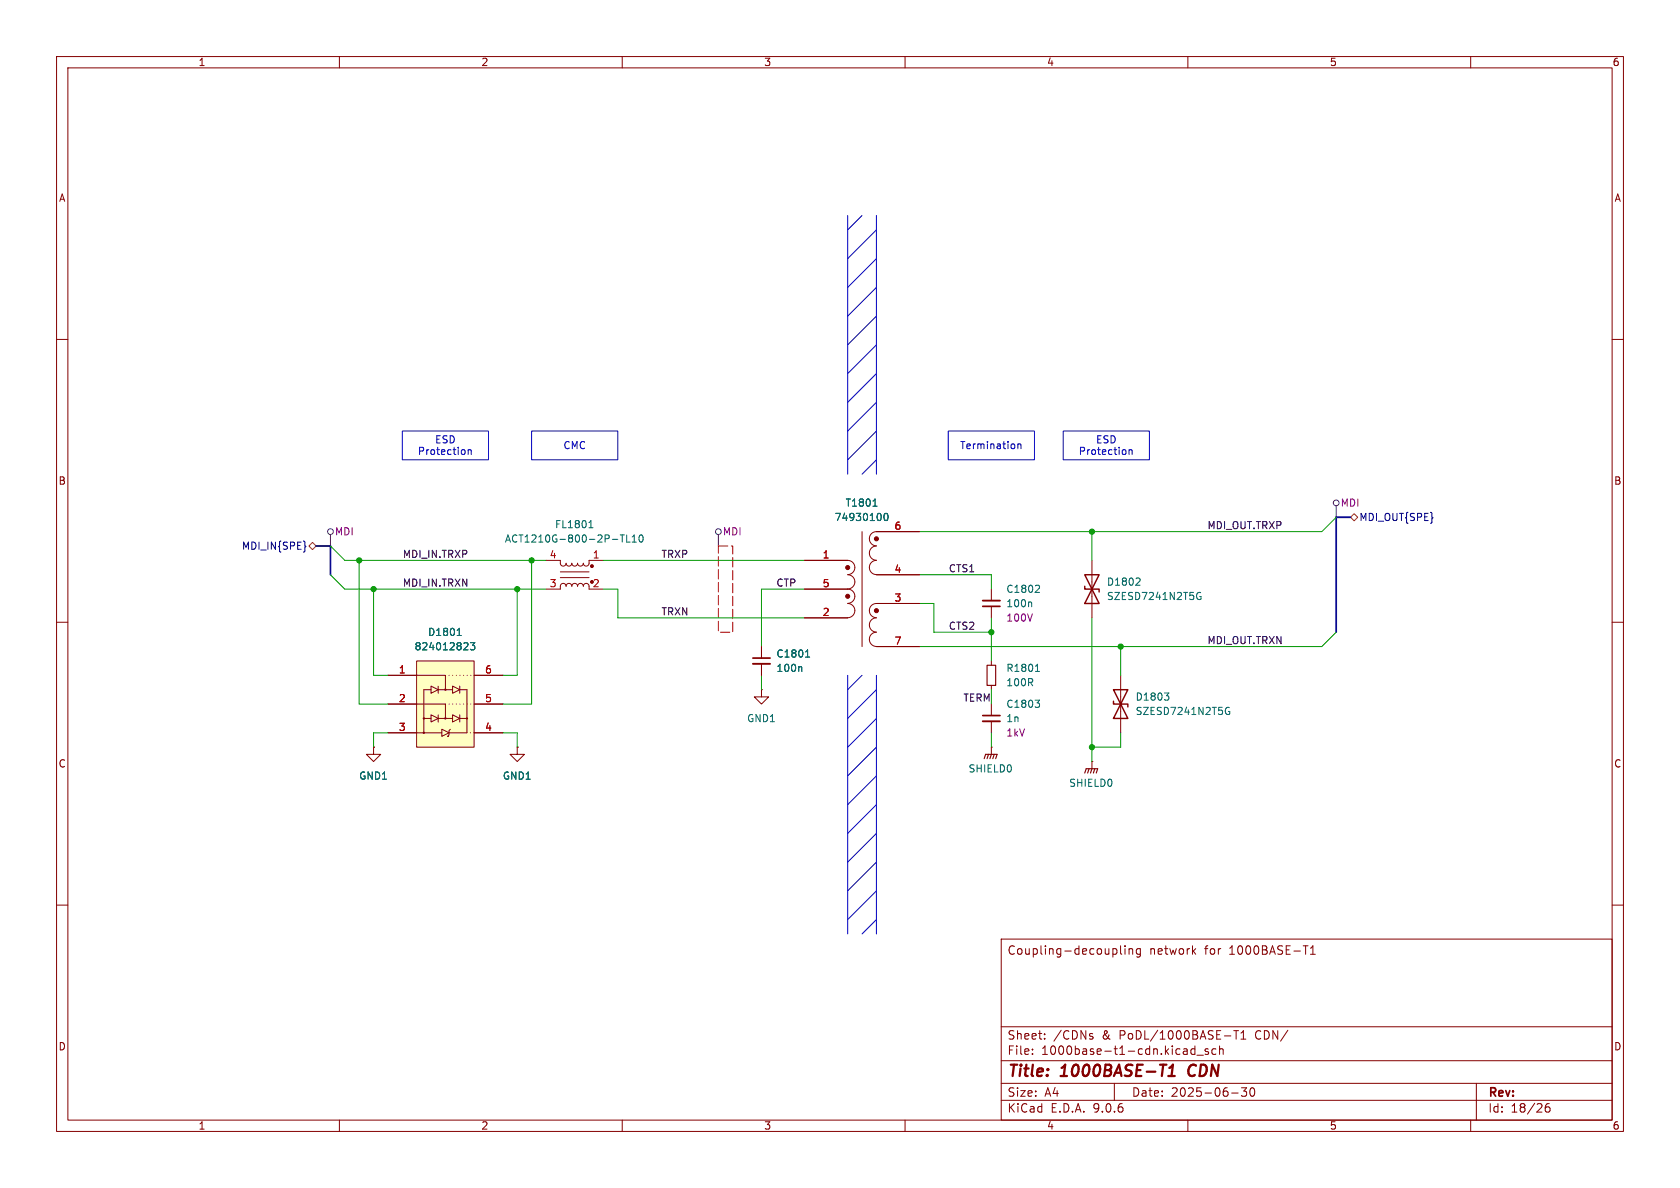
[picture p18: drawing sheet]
<svg xmlns="http://www.w3.org/2000/svg" width="297mm" height="210mm" viewBox="0 0 297 210" stroke-linecap="round" stroke-linejoin="round" font-family="sans-serif">
<defs><g id="words">
<g font-size="2.8" fill="#840000">
<text x="178" y="190.9">Title:</text>
<text x="187.7" y="190.9">1000BASE-T1</text>
<text x="210.9" y="190.9">CDN</text>
</g>
<g font-size="2.1" fill="#840000">
<text x="178" y="169">Coupling-decoupling</text>
<text x="203.2" y="169">network</text>
<text x="213" y="169">for</text>
<text x="217.5" y="169">1000BASE-T1</text>
<text x="178" y="184">Sheet:</text>
<text x="186.2" y="184">/CDNs</text>
<text x="194.9" y="184">&amp;</text>
<text x="198" y="184">PoDL/1000BASE-T1</text>
<text x="222.2" y="184">CDN/</text>
<text x="178" y="186.7">File:</text>
<text x="184.1" y="186.7">1000base-t1-cdn.kicad_sch</text>
<text x="178" y="196.9">KiCad</text>
<text x="178" y="194.1">Size:</text>
<text x="184.7" y="194.1">A4</text>
<text x="185.7" y="196.9">E.D.A.</text>
<text x="193.3" y="196.9">9.0.6</text>
<text x="200" y="194.1">Date:</text>
<text x="207" y="194.1">2025-06-30</text>
<text x="263" y="194.3">Rev:</text>
<text x="263" y="196.9">Id:</text>
<text x="267.1" y="196.9">18/26</text>
</g>
<g font-size="1.8" fill="#840000">
<text x="35" y="11.9">1</text>
<text x="85" y="11.9">2</text>
<text x="135" y="11.9">3</text>
<text x="185" y="11.9">4</text>
<text x="235" y="11.9">5</text>
<text x="285" y="11.9">6</text>
<text x="10.3" y="35.9">A</text>
<text x="285.3" y="35.9">A</text>
<text x="10.3" y="85.9">B</text>
<text x="285.3" y="85.9">B</text>
<text x="10.3" y="135.9">C</text>
<text x="285.3" y="135.9">C</text>
<text x="10.3" y="185.9">D</text>
<text x="285.3" y="185.9">D</text>
<text x="35" y="199.9">1</text>
<text x="85" y="199.9">2</text>
<text x="135" y="199.9">3</text>
<text x="185" y="199.9">4</text>
<text x="235" y="199.9">5</text>
<text x="285" y="199.9">6</text>
</g>
<g font-size="1.8" fill="#0000c2">
<text x="73.8" y="80.6">Protection</text>
<text x="76.8" y="78.6">ESD</text>
<text x="99.5" y="79.6">CMC</text>
<text x="169.6" y="79.6">Termination</text>
<text x="190.6" y="80.6">Protection</text>
<text x="193.7" y="78.6">ESD</text>
</g>
<g font-size="1.8" fill="#006464">
<text x="149.4" y="89.8">T1801</text>
<text x="98" y="93.6">FL1801</text>
<text x="147.5" y="92.3">74930100</text>
<text x="89.2" y="96.1">ACT1210G-800-2P-TL10</text>
<text x="177.8" y="107.5">100n</text>
<text x="177.8" y="105">C1802</text>
<text x="195.6" y="103.7">D1802</text>
<text x="195.6" y="106.3">SZESD7241N2T5G</text>
<text x="75.6" y="112.6">D1801</text>
<text x="73.2" y="115.2">824012823</text>
<text x="137.2" y="119">100n</text>
<text x="137.2" y="116.4">C1801</text>
<text x="177.8" y="119">R1801</text>
<text x="177.8" y="121.5">100R</text>
<text x="177.8" y="125.3">C1803</text>
<text x="200.7" y="124.1">D1803</text>
<text x="132" y="127.9">GND1</text>
<text x="177.8" y="127.9">1n</text>
<text x="200.7" y="126.6">SZESD7241N2T5G</text>
<text x="171.1" y="136.8">SHIELD0</text>
<text x="63.4" y="138">GND1</text>
<text x="88.8" y="138">GND1</text>
<text x="188.9" y="139.3">SHIELD0</text>
</g>
<g font-size="1.8" fill="#840084">
<text x="236.9" y="89.8">MDI</text>
<text x="59.1" y="94.8">MDI</text>
<text x="127.7" y="94.8">MDI</text>
<text x="177.8" y="110.1">100V</text>
<text x="177.8" y="130.4">1kV</text>
</g>
<g font-size="1.8" fill="#a90000">
<text x="158" y="93.7">6</text>
<text x="97.1" y="98.8">4</text>
<text x="104.7" y="98.8">1</text>
<text x="145.3" y="98.8">1</text>
<text x="158" y="101.3">4</text>
<text x="97.1" y="103.9">3</text>
<text x="104.7" y="103.9">2</text>
<text x="145.3" y="103.9">5</text>
<text x="158" y="106.4">3</text>
<text x="145.3" y="109">2</text>
<text x="70.4" y="119.1">1</text>
<text x="85.7" y="119.1">6</text>
<text x="158" y="114">7</text>
<text x="70.4" y="124.2">2</text>
<text x="85.7" y="124.2">5</text>
<text x="70.4" y="129.3">3</text>
<text x="85.7" y="129.3">4</text>
</g>
<g font-size="1.8" fill="#0f0f0f">
<text x="213.4" y="93.6">MDI_OUT.TRXP</text>
<text x="71.1" y="98.7">MDI_IN.TRXP</text>
<text x="116.8" y="98.7">TRXP</text>
<text x="167.6" y="101.3">CTS1</text>
<text x="71.1" y="103.8">MDI_IN.TRXN</text>
<text x="137.2" y="103.8">CTP</text>
<text x="116.8" y="108.9">TRXN</text>
<text x="167.6" y="111.4">CTS2</text>
<text x="213.4" y="114">MDI_OUT.TRXN</text>
<text x="170.2" y="124.1">TERM</text>
</g>
<g font-size="1.8" fill="#000084">
<text x="240.2" y="92.3">MDI_OUT{SPE}</text>
<text x="42.7" y="97.4">MDI_IN{SPE}</text>
</g>
</g></defs>
<g fill="none" stroke="#840000" stroke-width=".18">
<path d="M10 10h277v190h-277zM12 12h273v186h-273zM60 10v2M110 10v2M160 10v2M210 10v2M260 10v2M10 60h2M285 60h2M96.5 99.1h2.6v.7l.5 .3 .3-.2 .2-.3 .1 .3 .3 .2 .4-.1 .2-.4 .1 .3 .3 .2 .4-.1 .2-.4 .1 .3 .3 .2 .4-.1 .2-.4 .2 .4 .4 .1 .4-.3v-.7h2.6M142.2 99.1h7.7a1.26 1.26 0 0 1 1.2 1.2 1.26 1.26 0 0 1-1.2 1.3M152.4 94v20.3"/>
<path d="M154.9 94a1.25 1.25 0 0 0-1.2 1.2 1.25 1.25 0 0 0 1.2 1.3M154.9 96.5a1.25 1.25 0 0 0-1.2 1.3 1.25 1.25 0 0 0 1.2 1.2 1.27 1.27 0 0 0-1.2 1.3 1.27 1.27 0 0 0 1.2 1.3M154.9 94h7.7M193 99.1v10.1M10 110h2M99.1 101.1h5M99.1 102.1h5M104.1 103.6l-.1-.3-.3-.2-.4 .1-.2 .4-.1-.3-.3-.2-.4 .1-.2 .4-.1-.3-.3-.2-.4 .1-.2 .4-.2-.4-.4-.1-.3 .2-.1 .3-.2-.3-.4-.2-.4 .3v.7h-2.6M104.1 104.1h2.6M134.6 114.3v2M134.6 117.3v2.1M142.2 104.1h7.7"/>
<path d="M149.9 101.6a1.26 1.26 0 0 1 1.2 1.3 1.26 1.26 0 0 1-1.2 1.2M149.9 104.1a1.26 1.26 0 0 1 1.2 1.3 1.26 1.26 0 0 1-1.2 1.3M149.9 106.7a1.26 1.26 0 0 1 1.2 1.2 1.26 1.26 0 0 1-1.2 1.3h-7.7M154.9 111.8a1.25 1.25 0 0 0-1.2 1.2 1.25 1.25 0 0 0 1.2 1.3h7.7M154.9 101.6h7.7M162.6 106.7h-7.7a1.25 1.25 0 0 0-1.2 1.2 1.25 1.25 0 0 0 1.2 1.3 1.27 1.27 0 0 0-1.2 1.3 1.27 1.27 0 0 0 1.2 1.2M175.3 104.1v2.1M175.3 107.2v2M198.1 119.4v10.1M285 110h2M66 132.1v1.3h1.3l-1.3 1.2-1.2-1.2h1.2M66 132.1h.1"/>
<path d="M134.6 121.9v1.3h1.3l-1.3 1.3-1.3-1.3h1.3M134.6 121.9h.1M175.3 132.1h.1M175.3 124.5v2M175.3 127.5v2M175.3 132.1v1.3M193 134.6h.1M193 134.6v1.3M10 160h2M177 166h108v32h-108zM198.1 167.2v1.3l.2 .2M198.9 167.2v.1"/>
<path d="M198.9 167.7v1M199.6 167.8l.2-.1 .4 .1v.9M199.6 167.7v1M201.6 167.8l-.4-.1-.3 .3v.4l.1 .2h.6M201.6 167.7v1.2l-.3 .3-.3-.1M211 168.1l.4 .6M211.4 167.7l-.6 .6M230.4 167.2h.8M231.7 168.7h.8M231.7 167.6l.4-.4v1.5M285 160h2M60 198v2"/>
<path d="M110 198v2M160 198v2M177 194.5h108M177 191.5h108M177 187.5h108M177 181.5h108M182.5 186.3v.1M182.5 185.5v.1M184.7 183.6v.1M184.7 182.8v.1M193 183.2l.2 .2-.2 .3M193 182.7l.2 .1"/>
<path d="M197 191.5v3M210 198v2M211.2 184.9v1.5M211.2 185.5l-.4-.1-.3 .3v.4l.2 .2h.5M211.6 186.5h1.1M213.6 185.5l-.4-.1-.2 .2 .1 .2 .5 .2v.3h-.6M215 185.5l-.5-.1-.3 .3v.4l.2 .2h.6M215.6 185.5l.2-.1 .4 .1v.9M215.6 184.9v1.5M216.5 183.1h1.1M217.7 193.2h1.2M218.1 182.2h.9"/>
<path d="M218.5 182.2v1.5M219.4 183.7h.8M219.4 182.6l.4-.4v1.5M219.5 192.3h.9l-.5 .6 .4 .1v.7l-.2 .1h-.4l-.2-.1M221.1 192.4l.2-.1a.81 .81 0 0 1 .6 .6 .81 .81 0 0 1-.3 .8l-.1 .1a.81 .81 0 0 1-.4-1.4zM260 198v2M261 191.5v6.5M273.9 195.1a.59 .59 0 0 0-.7 .6v.6l.1 .2 .4 .1 .3-.1v-.5l-.1-.3h-.4l-.3 .3"/>
</g>
<path d="M206.5 190.2h1.2M206.7 188.8l.7-.6-.3 2M210.4 188.5a1.27 1.27 0 0 0 0 1.6" fill="none" stroke="#840000" stroke-width=".4"/>
<path d="M191.8 101.6h2.5l-2.5 5.1h2.5zM191.8 103.6v.5h2.5v.5M196.8 121.9h2.6l-2.6 5.1h2.6zM196.8 124v.5h2.6v.5" fill="none" stroke="#840000" stroke-width=".25"/>
<g fill="none" stroke="#006464" stroke-width=".18">
<path d="M104.1 93.3h.7M104.2 92.3l.3-.3v1.3M109.6 94.6h.8M110 94.6v1.2M110.8 94.6v1.2h.6M111.8 95.8h.7M111.8 94.9l.3-.3v1.2M113.1 94.7l.2-.1a.68 .68 0 0 1 .4 .6 .68 .68 0 0 1-.4 .6l-.2-.1-.1-.4zM154.3 89.5h.8M154.6 88.4l.1-.2v1.3M156.5 90.8l.1-.1a.68 .68 0 0 1 .4 .7 .68 .68 0 0 1-.4 .6 .84 .84 0 0 1-.1-1.2zM141.6 117.8l.1 .2v.7"/>
<path d="M142.4 116.2h.7M142.5 115.2l.3-.3v1.3M182.2 106.4l.2 .2v.7M183.5 103.4l.3 .3-.1 .3-.7 .7h.8M201.3 102.2l.3 .2-.1 .3-.7 .7h.8M212.1 105.4h.2v.5h-.5l-.2-.2M212.3 104.8h-.5l-.2 .2M183 123.8h.8l-.4 .5M183.5 124.3l.3 .2v.3l-.3 .2M205.9 122.5h.7l-.4 .5M206.4 123l.2 .2v.3l-.2 .3M217.2 125.8h.2l-.1 .4h-.4l-.2-.2"/>
<path d="M217.3 125.1h-.4l-.2 .2"/>
</g>
<path d="M133.1 116.3h3M173.7 107.2h3.1M173.7 126.5h3.1" fill="none" stroke="#840000" stroke-width=".3"/>
<path d="M133.1 117.3h3M173.7 106.2h3.1M173.7 127.5h3.1" fill="none" stroke="#840000" stroke-width=".33"/>
<g fill="#840000" stroke="#840000" stroke-width=".18">
<circle cx="104.6" cy="100.1" r=".25"/>
<circle cx="149.9" cy="100.3" r=".36"/>
<circle cx="149.9" cy="105.4" r=".36"/>
<circle cx="154.9" cy="95.3" r=".36"/>
<circle cx="154.9" cy="108" r=".36"/>
</g>
<path d="M174 134.1l.2-.7h2.1l-.3 .7M174.8 133.4l-.3 .7M175.3 133.4l-.3 .7M175.8 133.4l-.3 .7M191.8 136.7l.2-.8h2.1l-.3 .8M192.5 135.9l-.2 .8M193 135.9l-.2 .8M193.5 135.9l-.2 .8" fill="none" stroke="#840000" stroke-width=".2"/>
<path d="M73.7 116.8h10.1v15.3h-10.1z" fill="#ffffc2"/>
<g fill="none" stroke="#840000" stroke-width=".18">
<path d="M142.2 99.1h7.7M154.9 94h7.7M68.6 119.4h10.1v2.5M73.7 116.8h10.1v15.3h-10.1zM83.8 119.4h5.1M134.6 114.3v2M134.6 117.3v2.1M142.2 104.1h7.7M142.2 109.2h7.7M154.9 101.6h7.7M154.9 106.7h7.7M154.9 114.3h7.7"/>
<path d="M175.3 116.8v.8M66 132.1h.1M68.6 124.5h10.1v2.5M68.6 129.5h9.5M74.9 127h1.3M76.2 121.3l1.3 .6-1.3 .7zM76.2 126.4l1.3 .6-1.3 .6zM76.2 121.9h-1.3v7.6M77.5 121.3v1.3M77.5 126.4v1.2M77.5 121.9h2.5M77.5 127h2.5"/>
<path d="M78.1 128.9l1.3 .6-1.3 .7zM79.1 130.2h.1M79.6 128.9l-.2 .3v.7l-.3 .3M80 121.3l1.3 .6-1.3 .7zM80 126.4l1.3 .6-1.3 .6zM81.3 121.9h1.2v7.6h-3.1M81.3 127h1.2M81.3 121.3v1.3M81.3 126.4v1.2M83.8 129.5h5.1M83.8 124.5h5.1M91.4 132.1v1.3h-1.2l1.2 1.2 1.3-1.2h-1.3"/>
<path d="M91.4 132.1h.1M175.3 121.2v.7"/>
<circle cx="74.9" cy="127" r=".11"/>
<circle cx="74.9" cy="129.5" r=".11"/>
<circle cx="78.7" cy="121.9" r=".11"/>
<circle cx="78.7" cy="127" r=".11"/>
<circle cx="82.5" cy="127" r=".11"/>
</g>
<path d="M78.7 119.4h5.1M78.7 124.5h5.1M83.8 129.5h-1.3" fill="none" stroke="#840000" stroke-width=".18" stroke-dasharray="0 .6"/>
<path d="M154.3 89.5h.8M154.6 88.4l.1-.2v1.3M156.5 90.8l.1-.1a.68 .68 0 0 1 .4 .7 .68 .68 0 0 1-.4 .6 .84 .84 0 0 1-.1-1.2zM80.8 112.3h.8M80.9 111.4l.3-.3v1.2M82.5 113.6l.2 .3v.3l-.8 .7h.8M83.2 113.6h.7l-.4 .5 .4 .1v.6l-.2 .1-.5-.1M141.6 117.8l.1 .2v.7M142.4 116.2h.7M142.5 115.2l.3-.3v1.3M183.1 118.7h.7M183.2 117.7l.2-.3v1.3" fill="none" stroke="#006464" stroke-width=".18"/>
<path d="M174.5 117.6h1.5v3.6h-1.5z" fill="none" stroke="#840000" stroke-width=".2"/>
<g fill="none" stroke="#484848" stroke-width=".18">
<path d="M58.4 94.5v2M127 94.5v2M236.2 89.4v2"/>
<circle cx="58.4" cy="94" r=".51"/>
<circle cx="127" cy="94" r=".51"/>
<circle cx="236.2" cy="88.9" r=".51"/>
</g>
<path d="M127 96.5h2.5v15.3h-2.5v-15.3" fill="none" stroke="#f00" stroke-width=".18" stroke-dasharray="1.7 .6"/>
<path d="M53.9 96.4l.2 .2-.2 .2" fill="none" stroke="#000084" stroke-width=".18"/>
<path d="M54.6 96.5l.6-.6 .7 .6-.7 .7zM238.8 91.4l.6-.6 .6 .6-.6 .7z" fill="none" stroke="#725600" stroke-width=".18"/>
<g fill="none" stroke="#0000c2" stroke-width=".18">
<path d="M149.9 38.1v45.7M152.4 38.1l-2.5 2.5M154.9 38.1v45.7M154.9 55.9l-5 5.1M154.9 40.6l-5 5.1M154.9 50.8l-5 5.1M154.9 45.7l-5 5.1M71.1 76.2h15.3v5.1h-15.3zM82.8 79.5v.8M82.8 79.6l.1-.1 .3 .1 .1 .7M94 76.2h15.2v5.1h-15.2zM154.9 76.2l-5 5.1"/>
<path d="M154.9 66l-5 5.1M154.9 61l-5 5M154.9 71.1l-5 5.1M167.6 76.2h15.3v5.1h-15.3zM179.9 78.5v.8M179.9 78.6l.2-.1h.3l.1 .8M188 76.2h15.2v5.1h-15.2zM199.6 79.6l.2-.1 .3 .1v.7M199.6 79.5v.8M154.9 81.3l-2.5 2.5M149.9 119.4v45.7M152.4 119.4l-2.5 2.5"/>
<path d="M154.9 119.4v45.7M154.9 127l-5 5.1M154.9 121.9l-5 5.1M154.9 132.1l-5 5.1M154.9 137.2l-5 5M154.9 142.2l-5 5.1M154.9 157.5l-5 5.1M154.9 147.3l-5 5.1M154.9 152.4l-5 5.1M154.9 162.6l-2.5 2.5"/>
</g>
<path d="M55.9 96.5h2.5v5.1M238.8 91.4h-2.6v20.4" fill="none" stroke="#000084" stroke-width=".3"/>
<g fill="none" stroke="#009600" stroke-width=".18">
<path d="M58.4 96.5l2.6 2.6h35.5M63.5 99.1v25.4h5.1M94 99.1v25.4h-5.1M106.7 99.1h35.5M193 94v5.1M236.2 91.4l-2.5 2.6h-71.1M58.4 101.6l2.6 2.5h35.5M66 104.1v15.3h2.6M91.4 104.1v15.3h-2.5M106.7 104.1h2.5v5.1h33M134.6 119.4v2.5M142.2 104.1h-7.6v10.2"/>
<path d="M162.6 106.7h2.5v5.1h10.2M162.6 101.6h12.7v2.5M175.3 109.2v7.6M193 109.2v25.4M198.1 114.3v5.1M236.2 111.8l-2.5 2.5h-71.1M68.6 129.5h-2.6v2.6M88.9 129.5h2.5v2.6M175.3 121.9v2.6M175.3 129.5v2.6M198.1 129.5v2.6h-5.1"/>
</g>
<g fill="#009600" stroke="#009600" stroke-width=".18">
<circle cx="94" cy="99.1" r=".46"/>
<circle cx="66" cy="104.1" r=".46"/>
<circle cx="63.5" cy="99.1" r=".46"/>
<circle cx="91.4" cy="104.1" r=".46"/>
<circle cx="175.3" cy="111.8" r=".46"/>
<circle cx="198.1" cy="114.3" r=".46"/>
<circle cx="193" cy="94" r=".46"/>
<circle cx="193" cy="132.1" r=".46"/>
</g>
<use href="#words"/>
</svg>
